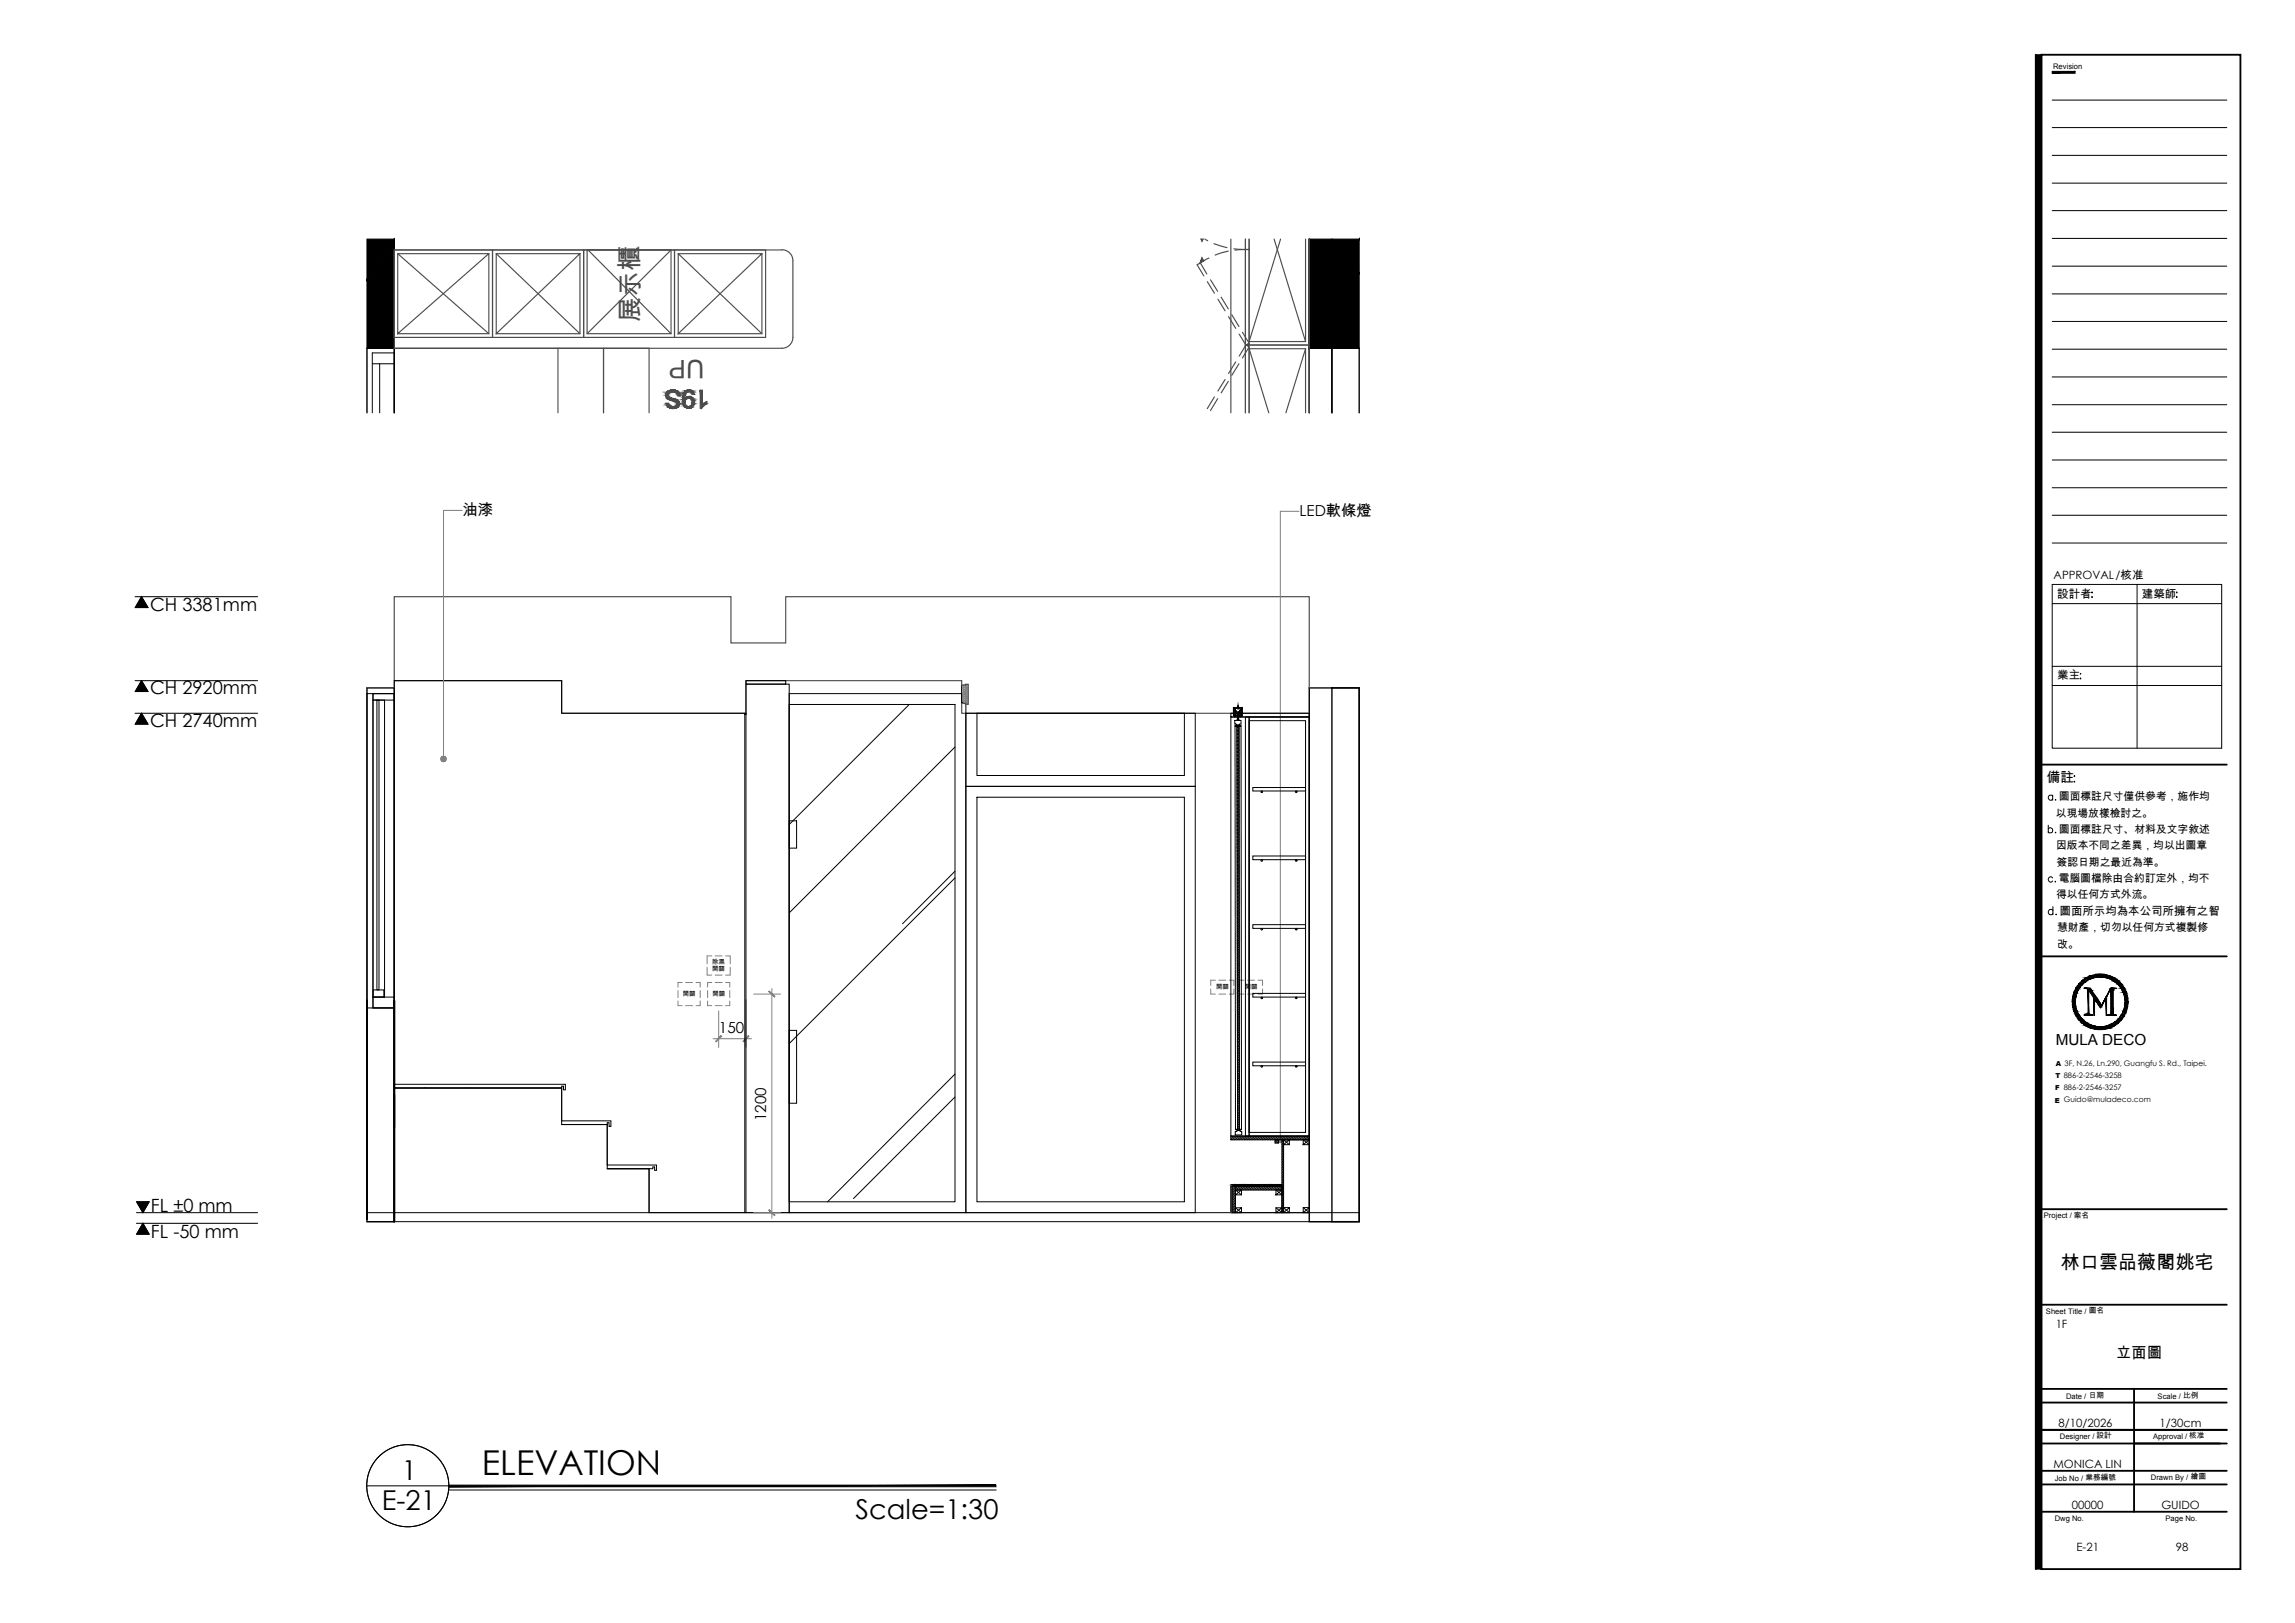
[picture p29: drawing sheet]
<svg xmlns="http://www.w3.org/2000/svg" width="420mm" height="297mm" viewBox="0 0 420 297" stroke-linecap="round" stroke-linejoin="round" font-family="sans-serif">
<defs><g id="words">
<text font-size="6.3" x="88.2" y="269.9">ELEVATION</text>
<g font-size="5">
<text x="73.6" y="270.9">1</text>
<text x="69.9" y="276.3">E-21</text>
<text x="156.6" y="278">Scale=1:30</text>
</g>
<g font-size="4.7" fill="#4c4c4c">
<text x="117" y="59" transform="rotate(-90 117 59)">展示櫃</text>
<text x="128.9" y="65.9" transform="rotate(180 128.9 65.9)">UP</text>
</g>
<text font-size="3.5" x="377.3" y="232.3">林口雲品薇閣姚宅</text>
<g font-size="3.3">
<text x="27.5" y="111.7">CH 3381mm</text>
<text x="27.5" y="127.1">CH 2920mm</text>
<text x="27.5" y="133.1">CH 2740mm</text>
<text x="27.6" y="221.7">FL ±0 mm</text>
<text x="27.6" y="226.5">FL -50 mm</text>
</g>
<g font-size="2.8">
<text x="84.7" y="94.2">油漆</text>
<text x="237.9" y="94.3">LED軟條燈</text>
<text x="131.6" y="189">150</text>
<text x="376.3" y="191.3">MULA DECO</text>
<text x="140.3" y="205.2" transform="rotate(-90 140.3 205.2)">1200</text>
<text x="387.4" y="248.5">立面圖</text>
</g>
<text font-size="2.5" x="374.7" y="143.2">備註</text>
<g font-size="2.1">
<text x="376" y="106">APPROVAL/核准</text>
<text x="376.6" y="109.4">設計者</text>
<text x="392.1" y="109.4">建築師</text>
<text x="376.6" y="124.3">業主</text>
<text x="377.1" y="167.4">圖面所示均為本公司所擁有之智</text>
<text x="376.3" y="243.1">1F</text>
<text x="376.9" y="261.2">8/10/2026</text>
<text x="395.4" y="261.2">1/30cm</text>
<text x="375.9" y="268.7">MONICA LIN</text>
<text x="379.3" y="276.2">00000</text>
<text x="395.7" y="276.2">GUIDO</text>
<text x="380.2" y="283.8">E-21</text>
<text x="398.3" y="283.8">98</text>
</g>
<g font-size="2">
<text x="376.4" y="149.5">以現場放樣檢討之。</text>
<text x="376.9" y="146.5">圖面標註尺寸僅供參考，施作均</text>
<text x="376.4" y="155.4">因版本不同之差異，均以出圖章</text>
<text x="376.9" y="152.4">圖面標註尺寸、材料及文字敘述</text>
<text x="376.5" y="158.4">簽認日期之最近為準。</text>
<text x="376.9" y="161.4">電腦圖檔除由合約訂定外，均不</text>
<text x="376.4" y="164.4">得以任何方式外流。</text>
<text x="376.6" y="170.4">慧財產，切勿以任何方式複製修</text>
<text x="376.6" y="173.4">改。</text>
</g>
<g font-size="1.4">
<text x="375.9" y="12.6">Revision</text>
<text x="374.2" y="222.9">Project / 案名</text>
<text x="374.6" y="240.4">Sheet Title / 圖名</text>
<text x="378.2" y="256.1">Date / 日期</text>
<text x="395" y="256.1">Scale / 比例</text>
<text x="377.1" y="263.4">Designer / 設計</text>
<text x="394.2" y="263.4">Approval / 核准</text>
<text x="376.2" y="271">Job No / 業務編號</text>
<text x="393.8" y="270.8">Drawn By / 繪圖</text>
<text x="376.2" y="278.3">Dwg No.</text>
<text x="396.5" y="278.3">Page No.</text>
</g>
<g font-size="1.3">
<text x="376.3" y="197.3">T 886-2-2546-3258</text>
<text x="376.3" y="195.1">A 3F, N.26, Ln.290, Guangfu S. Rd., Taipei.</text>
<text x="376.2" y="201.8">E Guido@muladeco.com</text>
<text x="376.3" y="199.5">F 886-2-2546-3257</text>
</g>
<g font-size="1.2">
<text x="130.4" y="177.7">開關</text>
<text x="130.4" y="176.4">除濕</text>
<text x="125" y="182.3">開關</text>
<text x="130.4" y="182.3">開關</text>
<text x="222.6" y="181">開關</text>
<text x="227.9" y="181">開關</text>
</g>
</g></defs>
<!-- layer: I-ELEV-TEXT -->
<path d="M24.7 109.2h22.5M25.9 109.2l1.2 2h-2.3zM24.7 130.5h22.5M24.7 124.6h22.5M25.9 130.5l1.2 2h-2.3zM25.9 124.6l1.2 2h-2.3zM25 219.9h2.3l-1.1 2zM25 221.9h22.2M25 223.9h22.2M26.2 223.9l1.1 2h-2.3z" fill="none" stroke="#000" stroke-width=".18"/>
<path d="M25.9 109.2l1.2 2h-2.3zM25.9 130.5l1.2 2h-2.3zM25.9 124.6l1.2 2h-2.3zM25 219.9h2.3l-1.1 2zM26.2 223.9l1.1 2h-2.3z" fill="#000" stroke="#000" stroke-width=".18"/>
<!-- layer: I-DWGTITLE -->
<g fill="none" stroke="#000" stroke-width=".18">
<path d="M67.2 271.9h15M82.1 272.7h100.3"/>
<circle cx="74.7" cy="271.9" r="7.5"/>
</g>
<path d="M82.2 271.8v.3l100.1-.3zM82.2 272.1l100.1-.3v.3z" fill="#000" stroke="#000" stroke-width=".18"/>
<path d="M67.2 183.1v40zM72.2 206.3v-23.2v40.5" fill="none" stroke="#000" stroke-width=".34"/>
<!-- layer: I-ELEV252 -->
<g fill="none" stroke="#000" stroke-width=".18">
<path d="M67.2 126.9h5v57.6h-5zM68.3 128.1h2.1v54.4h-2.1zM68.3 126.9h3.9v57.6h-3.9zM68.3 126.9h3.9v1.2h-3.9zM69 128.1h.4v53.1h-.4zM144.5 126.9h31.6v1.7h.7v93.3h-32.3zM144.5 128.9h30.3v91h-30.3zM176.8 130.5h42v13.4h-42zM178.9 130.5h37.9v11.4h-37.9zM144.5 150.2h1.3v5h-1.3zM176.8 143.9h42v78h-42zM178.9 145.9h37.9v74h-37.9z"/>
<path d="M68.3 182.5h3.9v2h-3.9zM68.3 181.2h2v1.3h-2zM72.2 198.4h31.3v1.1h-.3v-.7h-.4v.3h-30.6zM72.2 199.1h30.6M77.9 199.1h24.9v6v-6M144.5 188.6h1.3v13.3h-1.3zM102.8 205.8h8.4v7.4v-7.4zM102.8 205.1h9v1h-.3v-.6h-.3v.3h-8.4zM111.2 213.9h7.6v8v-8zM111.2 213.2h9v1h-.4v-.6h-.3v.3h-8.3zM225.3 217.2h.1M225.3 217.3h.1"/>
<path d="M225.3 217.5h.1M225.3 217.6h.1M225.3 217.7h.1M225.3 217.9h.1M225.3 218.3h.1M225.3 218.6h.1M225.3 219h.1M225.3 219.7h.1M225.3 217.1h.1M225.3 218h.1M225.3 218.5h.1M225.3 218.8h.1"/>
<path d="M225.3 219.2h.1M225.3 219.5h.1M225.3 219.8h.1M225.3 208.5l.1 .1M225.3 208.2l.4 .4M225.4 217.8h.1M225.4 218h.1M225.4 218.1h.1M225.4 218.3h.1M225.4 218.4h.1M225.4 218.6h.1M225.4 218.8h.1"/>
<path d="M225.4 218.9h.1M225.4 217.5h.1M225.4 219.2h.1M225.4 219.4h.1M225.4 219.9h.1M225.4 217h.1M225.4 217.3h.1M225.4 219h.1M225.4 219.3h.1M225.4 219.7h.1M225.4 217.1h.1M225.4 217.4h.1"/>
<path d="M225.4 217.7h.1M225.4 207.9l.6 .7M225.4 219.1h.1M225.4 219.6h.1M225.4 217.2h.1M225.4 217.9h.1M225.4 218.2h.1M225.4 218.7h.1M225.4 219.5h.1M225.4 219.8h.1M225.5 217.2h.1M225.5 217.4h.1"/>
<path d="M225.5 217.5h.1M225.5 217.7h.1M225.5 217.9h.1M225.5 218h.1M225.5 218.2h.1M225.5 218.4h.1M225.5 217h.1M225.5 219h.1M225.5 219.7h.1M225.5 219.2h.1M225.5 219.9h.1M225.5 218.5h.1"/>
<path d="M225.5 218.7h.1M225.5 218.8h.1M225.5 219.4h.1M225.5 219.5h.1M225.5 218.1h.1M225.5 218.3h.1M225.5 219.6h.1M225.5 218.6h.1M225.5 218.9h.1M225.5 217.8h.1M225.5 219.3h.1M225.6 217h.1"/>
<path d="M225.6 219.8h.1M225.6 217.9h.1M225.6 217.1h.1M225.6 219.4h.1M225.6 219.7h.1M225.6 217.1v.1M225.7 217h.1M225.7 216.9h.1M225.7 207.9l.6 .7M225.7 217.1h.1M225.8 217h.1M225.8 217.1h.1"/>
<path d="M225.8 216.9h.1M225.8 217.1l-.2 .4M225.9 217h.1M225.9 216.9h.1M225.9 217.1h.1M226 217h.1M226 207.9l.7 .7M226 216.9h.1M226 217.1h.1M226.1 217.1h.1M226.1 217h.1M226.1 217.1l-.5 .6"/>
<path d="M226.2 216.9h.1M226.2 217.4l-.6 .6M226.2 217.7l-.6 .6M226.2 218l-.6 .6M226.2 218.3l-.6 .6M226.2 218.6l-.6 .6M226.2 218.9l-.6 .6M226.2 219.2l-.6 .6M226.2 219.5l-.6 .6M226.2 219.8l-.6 .7M226.2 217.7v.1M226.2 217.5l.4 .3"/>
<path d="M226.2 217.2l.7 .6M226.2 217.1h.1M226.3 217.1h.1M226.3 216.9h.1M226.3 207.9l.6 .7M226.3 217h.1M226.4 217h.1M226.4 217.1h.1M226.4 216.9h.1M226.5 217.1h.1M226.5 217.1l.7 .7M226.6 217h.1"/>
<path d="M226.6 217.1h.1M226.6 207.9l.6 .7M226.7 216.9h.1M226.7 217.1h.1M226.7 217h.1M226.8 217h.1M226.8 217.1h.1M226.8 217.1l.7 .7M226.9 207.9l.6 .7M226.9 216.9h.1M226.9 217.1h.1M226.9 217h.1"/>
<path d="M227 217h.1M227 216.9h.1M227.1 217.1h.1M227.1 217.1l.7 .7M227.1 216.9h.1M227.1 217h.1M227.2 217h.1M227.2 217.1h.1M227.2 207.9l.6 .7M227.2 216.9h.1M227.3 216.9h.1M227.3 217.1h.1"/>
<path d="M227.3 217h.1M227.4 217h.1M227.4 217.1l.6 .7M227.4 217.1h.1M227.5 217h.1M227.5 216.9h.1M227.5 217.1h.1M227.5 207.9l.6 .7M227.6 217.1h.1M227.6 216.9h.1M227.7 217h.1M227.7 217.1h.1"/>
<path d="M227.7 217.1l.6 .7M227.7 216.9h.1M227.8 207.9l.6 .7M227.8 216.9h.1M227.8 217.1h.1M227.9 217h.1M227.9 217.1h.1M228 217.1h.1M228 216.9h.1M228 217.1l.6 .7M228 217h.1M228 207.9l.7 .7"/>
<path d="M228.1 217h.1M228.1 217.1h.1M228.2 217.1h.1M228.2 216.9h.1M228.3 217.1h.1M228.3 217.1l.6 .7M228.3 216.9h.1M228.3 217h.1M228.3 207.9l.7 .7M228.4 217.1h.1M228.4 217h.1M228.4 216.9h.1"/>
<path d="M228.5 217.1h.1M228.6 217h.1M228.6 216.9h.1M228.6 217.1l.6 .7M228.6 207.9l.7 .7M228.7 217.1h.1M228.7 217h.1M228.8 217h.1M228.8 217.1h.1M228.8 216.9h.1M228.9 217h.1M228.9 217.1h.1"/>
<path d="M228.9 217.1l.6 .7M229 217.1h.1M229 216.9h.1M229 217h.1M229 207.9l.6 .7M229.1 217h.1M229.1 217.1h.1M229.1 216.9h.1M229.2 216.9h.1M229.2 217.1h.1M229.2 217.1l.6 .7M229.2 217h.1"/>
<path d="M229.3 217.1h.1M229.3 207.9l.6 .7M229.3 216.9h.1M229.4 217.1h.1M229.4 216.9h.1M229.4 217h.1M229.5 217.1h.1M229.5 217.1l.6 .7M229.6 217.1h.1M229.6 207.9l.6 .7M229.6 216.9h.1M229.7 217h.1"/>
<path d="M229.7 217.1h.1M229.8 217.1h.1M229.8 217.1l.6 .7M229.9 216.9h.1M229.9 207.9l.6 .7M229.9 217h.1M229.9 217.1h.1M230 217.1h.1M230 217h.1M230.1 217.1h.1M230.1 217.1l.7 .7M230.1 217h.1"/>
<path d="M230.2 216.9h.1M230.2 207.9l.6 .7M230.3 217.1h.1M230.3 217h.1M230.4 217h.1M230.4 217.1l.7 .7M230.4 216.9h.1M230.4 217.1h.1M230.5 217.1h.1M230.5 217h.1M230.5 207.9l.6 .7M230.6 217h.1"/>
<path d="M230.6 217.1h.1M230.7 217.1h.1M230.7 216.9h.1M230.7 217h.1M230.7 217.1l.7 .7M230.8 217h.1M230.8 217.1h.1M230.8 207.9l.6 .7M230.8 216.9h.1M230.9 217.1h.1M230.9 216.9h.1M231 217.1l.6 .7"/>
<path d="M231 217h.1M231.1 216.9h.1M231.1 207.9l.6 .7M231.1 217.1h.1M231.2 217h.1M231.2 217.1h.1M231.2 216.9h.1M231.3 217.1h.1M231.3 217.1l.6 .7M231.4 217h.1M231.4 217.1h.1M231.4 207.9l.6 .7"/>
<path d="M231.5 217.1h.1M231.5 216.9h.1M231.6 217h.1M231.6 217.1h.1M231.6 217.1l.6 .7M231.6 207.9l.7 .7M231.7 216.9h.1M231.7 217.1h.1M231.7 217h.1M231.8 217h.1M231.8 217.1h.1M231.9 217.1l.6 .7"/>
<path d="M231.9 216.9h.1M231.9 217.1h.1M231.9 217h.1M231.9 207.9l.7 .7M232 216.9h.1M232 217h.1M232.1 216.9h.1M232.1 217.1h.1M232.2 217h.1M232.2 217.1h.1M232.2 217.1l.6 .7M232.2 216.9h.1"/>
<path d="M232.2 207.9l.7 .7M232.3 216.9h.1M232.4 217.1h.1M232.4 217h.1M232.5 217h.1M232.5 217.1h.1M232.5 217.1l.6 .7M232.5 216.9h.1M232.5 207.9l.7 .7M232.6 216.9h.1M232.6 217.1h.1M232.7 217h.1"/>
<path d="M232.7 217.1h.1M232.7 217.1l.7 .7M232.8 216.9h.1M232.8 217.1h.1M232.8 207.9l.7 .7M232.9 217h.1M232.9 217.1h.1M233 217.1h.1M233 216.9h.1M233 217h.1M233.1 217h.1M233.1 217.1l.6 .7"/>
<path d="M233.1 217.1h.1M233.2 217.1h.1M233.2 207.9l.6 .7-.4 .3M233.2 216.9h.1M233.3 217.1h.1M233.3 216.9h.1M233.3 217h.1M233.4 217.1h.1M233.4 217.1l.6 .7M233.4 217h.1M233.5 216.9h.1M233.5 217.1h.1"/>
<path d="M233.5 217h.1M233.5 207.9l.6 .7M233.5 208.6h-.1M233.6 217h.1M233.6 216.9h.1M233.7 216.9h.1M233.7 217.1h.1M233.7 217.1l.6 .7M233.7 217h.1M233.8 217h.1M233.8 217.1h.1M233.8 207.9l.6 .7"/>
<path d="M233.8 216.9h.1M233.9 217.1h.1M233.9 217h.1M234 217.1l.6 .7M234 217h.1M234 217.1h.1M234 216.9h.1M234.1 217h.1M234.1 217.1h.1M234.1 209.2h.1M234.1 207.9l.9 1M234.1 208.6l-.6 .6"/>
<path d="M234.1 208.9l-.3 .3M234.1 216.9h.1M234.2 217.1h.1M234.2 217h.1M234.3 216.9h.1M234.3 217.1h.1M234.3 217.1l.7 .7M234.4 217.1h.1M234.4 207.9l.6 .7M234.4 217h.1M234.5 217.1h.1M234.6 217.1h.1"/>
<path d="M234.6 217.1l.4 .4M234.6 216.9h.1M234.7 207.9l.6 .7M234.7 208.9l.3 .3M234.7 216.6l.3 .3M234.7 216.4l.3 .2M234.7 215.8l.3 .3M234.7 215.2l.3 .3M234.7 214.2l.3 .3M234.7 213.9l.3 .3M234.7 212.5l.3 .3M234.7 212.2l.3 .3"/>
<path d="M234.7 211.9l.3 .3M234.7 211.6l.3 .3M234.7 211.3l.3 .3M234.7 211l.3 .3M234.7 210l.3 .3M234.7 219.9l.3 .3M234.7 219.7l.3 .2M234.7 219.4l.3 .3M234.7 219l.3 .4M234.7 218.7l.3 .3M234.7 218.4l.3 .3M234.7 218.1l.3 .3"/>
<path d="M234.7 217.8l.3 .3M234.7 216.9l.3 .3M234.7 216.1l.3 .3M234.7 215.5l.3 .3M234.7 214.8l.3 .4M234.7 214.5l.3 .3M234.7 213.6l.3 .3M234.7 213.3l.3 .3M234.7 213l.3 .3M234.7 212.8l.3 .2M234.7 210.6l.3 .4M234.7 210.3l.3 .3"/>
<path d="M234.7 209.7l.3 .3M234.7 209.5l.3 .2M234.7 209.2l.3 .3M235 207.9l.6 .7M235.2 207.9l.7 .7M235.5 207.9l.7 .7M235.8 207.9l.7 .7M236.1 207.9l.7 .7M236.4 207.9l.7 .7M236.7 207.9l.7 .7M237 207.9l.7 .7M237.4 207.9l.6 .7"/>
<path d="M237.7 207.9l.6 .7M238 207.9l.6 .7M238.3 207.9l.6 .7M238.5 207.9l.7 .7M238.8 207.9l.7 .7M239.1 207.9l.6 .6M239.4 207.9l.3 .3M225.3 220.5h.1M225.3 220.6h.1M225.3 220.8h.1M225.3 221h.1M225.3 221.1h.1"/>
<path d="M225.3 221.9h.1M225.3 221.3h.1M225.3 220.1h.1M225.4 221.3h.1M225.4 221.5h.1M225.4 221.6h.1M225.4 221.8h.1M225.4 220.3h.1M225.4 220.5h.1M225.4 221h.1M225.4 221.2h.1M225.4 221.9h.1"/>
<path d="M225.4 220.2h.1M225.4 220.1h.1M225.4 220.4h.1M225.4 220.7h.1M225.4 220.8h.1M225.4 221.1h.1M225.4 221.4h.1M225.4 221.7h.1M225.5 220.4h.1M225.5 220.5h.1M225.5 220.7h.1M225.5 220.9h.1"/>
<path d="M225.5 221.1h.1M225.5 221.2h.1M225.5 221.4h.1M225.5 221.6h.1M225.5 220.1h.1M225.5 220.3h.1M225.5 220.8h.1M225.5 221.8h.1M225.5 220.2h.1M225.5 221.7h.1M225.5 221.9h.1M225.5 221h.1"/>
<path d="M225.5 220.6h.1M225.6 220.9h.1M225.6 220.2h.1M226.2 220.1l-.6 .7M226.2 220.4l-.6 .7M226.2 220.7l-.6 .6M226.2 221l-.6 .6M226.2 221.3l-.6 .6M226.2 221.6l-.4 .3M226.2 221.9h-.1M234.7 221.4l.3 .3M234.7 221.1l.3 .3"/>
<path d="M234.7 220.8l.3 .3M234.7 220.5l.3 .3M234.7 221.7l.2 .2M234.7 220.2l.3 .3"/>
</g>
<!-- layer: I-ELEV1 -->
<path d="M67.2 125.9h5v97.7h-5zM239.7 125.9h9.1v97.7h-9.1zM243.8 125.9h5v97.7h-5z" fill="none" stroke="#000" stroke-width=".25"/>
<!-- layer: I-ELEV2 -->
<path d="M67.2 125.9h5v-16.7h61.6v8.5h10v-8.5h95.9v16.7h9.1M72.2 124.6h30.6v5.9h33.6v.3h.2v-6.2h39.5v5.9h63.6M176.1 125.4l1.1-.1v3.6h-.5v-.2h-.6M225.3 216.9h9.4v.2h-9.1zM225.3 216.9l.3 .2v4.8h-.3z" fill="none" stroke="#4c4c4c" stroke-width=".21"/>
<!-- layer: I-ELEV-DIM -->
<path d="M130.6 190.1h7M131.6 185v6.7M136.6 183v8.7M138 181.9h4.9M141.3 180.9v42.1M138 221.9h4.9" fill="none" stroke="#808080" stroke-width=".18"/>
<!-- layer: 0 -->
<g fill="#808080" stroke="#808080" stroke-width=".18">
<path d="M132 189.6l-1 1 .1 .1zM132 189.6l.1 .1-1 1z"/>
<path d="M137 189.6l-.9 1.1 1-1zM137 189.6l-.9 1.1-.1-.1z"/>
<path d="M234.2 209l.2-.1v.2zM234.1 208.9l.1 .1 .2-.1zM234.2 208.6l.2 .3h-.3z"/>
<path d="M234.2 208.6h.2v.3zM234.4 208.6v.3l.2-.3zM234.6 208.6l.1 .3h-.3z"/>
<path d="M234.4 208.9h.3l-.1 .1zM234.4 208.9v.2l.2-.1z"/>
<path d="M81.2 138.9v.5l-.3-.1zM80.8 139.1l.1 .2 .3-.4zM80.7 138.9h.5l-.4 .2z"/>
<path d="M80.8 138.7l.4 .2h-.5zM80.9 138.5l-.1 .2 .4 .2zM80.9 138.5l.3-.1v.5z"/>
<path d="M81.2 138.4l.2 .1-.2 .4zM81.4 138.5l-.2 .4 .4-.2zM81.2 138.9l.4-.2 .1 .2z"/>
<path d="M81.2 138.9h.5l-.1 .2zM81.2 138.9l.2 .4 .2-.2zM81.2 138.9l.2 .4-.2 .1z"/>
<path d="M140.8 181.5l1 1 .1-.1zM140.8 181.5v-.1l1.1 1z"/>
<path d="M140.8 221.4v.1l1.1 .9zM140.8 221.5l1.1 .9-.1 .1z"/>
</g>
<!-- layer: I-ELEV4 -->
<path d="M67.2 223.6h181.6M67.2 221.9h181.6" fill="none" stroke="#000" stroke-width=".18"/>
<!-- layer: 0 -->
<g fill="none" stroke="#000" stroke-width=".18">
<path d="M375.7 18.3h32M375.7 23.4h32M375.7 28.4h32M375.7 33.5h32M375.7 38.6h32M375.7 53.8h32M375.7 48.7h32M375.7 43.6h32M375.7 58.8h32M375.7 79.1h32M375.7 74.1h32M375.7 69h32"/>
<path d="M375.7 63.9h32M375.7 84.2h32M375.7 89.3h32M375.7 94.3h32M375.7 99.4h32M375.7 107h31v29.9h-31zM375.7 110.5h31M383 108.4v.1zM383 109.2v.2zM391.2 107v29.9M398.4 108.4h.2zM398.4 109.3h.2z"/>
<path d="M166.5 128.9l-22 22M174.8 136.7l-30.3 30.4M375.7 121.9h31M375.7 125.5h31M380.8 123.3h.2zM380.8 124.2h.2zM174.8 159.5l-9.6 9.6M375 151.7a.45 .45 0 0 1 .7 0 .45 .45 0 0 1 0 .6 .45 .45 0 0 1-.7 0M375 151v1.4M375.8 145.7a.45 .45 0 0 0-.7-.1 .45 .45 0 0 0 0 .7 .45 .45 0 0 0 .7-.1M375.8 145.5v1M376.3 146.3v.2l.1-.1"/>
<path d="M376.3 152.3v.1h.1M379.7 142.1h.2zM379.7 143.1h.2zM174.8 160.7l-30.3 30.3M375.8 160.7a.45 .45 0 0 0-.7-.1 .45 .45 0 0 0 0 .7 .45 .45 0 0 0 .7-.1M375.8 166.7a.47 .47 0 0 0-.7-.1 .47 .47 0 0 0 0 .7 .47 .47 0 0 0 .7-.1M375.8 165.9v1.5M376.3 161.3v.1M376.4 167.3l-.1 .1h.2M174.8 196.6l-23.3 23.3M174.8 200.8l-18.5 18.6"/>
</g>
<!-- layer: I-ELEV5 -->
<g fill="none" stroke="#000" stroke-width=".18">
<path d="M136.4 130.5v91.4M136.6 124.6h7.2v.6h-7.2zM136.6 130.5v91.4M225.3 130.5h14.4v.7h-14.4zM225.3 131.2h14.4v76.7h-14.4zM225.8 129.5h1.7v1.5l-.5 .2-.1-.2v-.1l.1 .1h.3v-1.3h-1.3v1.3l.3-.1 .1 .1-.3 .2-.3-.2v-1.5h1.7M226.1 131.9h1.1v.6h-.3v.3l.3 .1h-.4v-.2l-.7 .2 .3-.1v-.3l-.3-.1zM226.1 130.9v-1.1l.1 1.1M226.1 130.9h.1M226.1 132.9h.3l.2 73.8h-.4zM226.2 130.1h.2v.6h-.2zM226.4 130.2h.1v.4h-.1z"/>
<path d="M226.5 131.6h.3v.3h-.3zM226.5 132.7h.3l.1 74.2h-.3zM226.5 133l.3 .3M226.5 133.6l.3 .3M226.5 134.3l.3 .3M226.5 134.9l.3 .3M226.5 135.5l.3 .4M226.5 136.2l.3 .3M226.5 136.8l.3 .4M226.5 137.5l.3 .3M226.5 138.2l.3 .3M226.5 138.8l.3 .3"/>
<path d="M226.5 139.4l.3 .4M226.5 130.3h.3v.2h-.3M226.6 130.5v1.1M226.7 129.1v.6h-.1zM226.7 130.5v1.1M226.8 130.2h.1v.4h-.1zM226.8 132.9h.4l.1 73.8h-.4zM226.8 140l-.3 .3M226.8 139.3l-.3 .3M226.8 138.7l-.3 .3M226.8 138l-.3 .4M226.8 137.4l-.3 .3"/>
<path d="M226.8 136.7l-.3 .4M226.8 136.1l-.3 .3M226.8 135.5l-.3 .2M226.8 134.8l-.3 .3M226.8 134.1l-.3 .4M226.8 133.5l-.3 .3M226.8 132.8l-.3 .4M226.9 130.1h.1v.6h-.1zM227 130.9h.2M227.2 129.9h-.2v1M227.2 129.9v1M228 131.2h.7v76.7h-.7z"/>
<path d="M228.7 131.2h11v76.7h-11zM228.7 131.9h10.3v75.3h-10.3zM226.5 140.1l.3 .3M226.5 140.7l.3 .4M226.5 141.4l.3 .3M226.5 142.1l.3 .3M226.5 142.7l.3 .3M226.5 143.3l.3 .4M226.5 144l.3 .3M226.5 144.6l.3 .4M226.5 145.3l.3 .3M226.5 146l.3 .2"/>
<path d="M226.5 146.6l.3 .3M226.5 147.2l.3 .4M226.5 147.9l.3 .3M226.5 148.5l.3 .4M226.5 149.2l.3 .3M226.5 149.8l.3 .3M226.5 150.5l.3 .3M226.5 151.1l.3 .4M226.5 151.8l.3 .3M226.5 152.4l.3 .4M226.5 153.1l.3 .3M226.5 153.7l.3 .3"/>
<path d="M226.5 154.4l.3 .3M226.5 155l.3 .3M226.5 155.7l.3 .3M226.5 156.3l.3 .4M226.5 157l.3 .3M226.5 157.6l.3 .3M226.5 158.3l.3 .3M226.5 158.9l.3 .3M226.5 159.6l.4 .3M226.8 159.4l-.3 .3M226.8 158.7l-.3 .4M226.8 158.1l-.3 .3"/>
<path d="M226.8 157.4l-.3 .4M226.8 156.8l-.3 .3M226.8 156.2l-.3 .3M226.8 155.5l-.3 .3M226.8 154.8l-.3 .4M226.8 154.2l-.3 .3M226.8 153.6l-.3 .3M226.8 152.9l-.3 .3M226.8 152.3l-.3 .3M226.8 151.6l-.3 .4M226.8 151l-.3 .3M226.8 150.3l-.3 .4"/>
<path d="M226.8 149.7l-.3 .3M226.8 149l-.3 .4M226.8 148.4l-.3 .3M226.8 147.7l-.3 .4M226.8 147.1l-.3 .3M226.8 146.5l-.3 .3M226.8 145.8l-.3 .3M226.8 145.1l-.3 .4M226.8 144.5l-.3 .4M226.8 143.8l-.3 .4M226.8 143.2l-.3 .3M226.8 142.6l-.3 .3"/>
<path d="M226.8 141.9l-.3 .3M226.8 141.3l-.3 .3M226.8 140.6l-.3 .4M229.4 156.7h9.6v.6h-9.6zM229.4 144.1h9.6v.7h-9.6zM226.5 160.2l.4 .4M226.5 160.9l.4 .3M226.5 161.5l.4 .3M226.5 162.2l.4 .3M226.5 162.8l.4 .3M226.5 163.5l.4 .3M226.5 164.1l.4 .4"/>
<path d="M226.5 164.7l.4 .4M226.5 165.4l.4 .3M226.5 166.1l.4 .3M226.5 166.7l.4 .3M226.5 167.4l.4 .3M226.5 168l.4 .3M226.5 168.6l.4 .4M226.5 169.3l.4 .3M226.5 170l.4 .3M226.5 170.6l.4 .3M226.5 171.3l.4 .3M226.5 171.9l.4 .3"/>
<path d="M226.5 172.5l.4 .4M226.5 173.2l.4 .3M226.5 173.8l.4 .4M226.5 174.5l.4 .3M226.5 175.2l.4 .3M226.5 175.8l.4 .3M226.5 176.4l.4 .4M226.5 177.1l.4 .3M226.5 177.7l.4 .4M226.5 178.4l.4 .3M226.5 179.1l.4 .3-.4 .4M226.5 179.7l.4 .3"/>
<path d="M226.9 178.8l-.4 .3M226.9 178.2l-.4 .3M226.9 177.5l-.4 .3M226.9 176.9l-.4 .3M226.9 176.2l-.4 .4M226.9 175.6l-.4 .3M226.9 174.9l-.4 .3M226.9 174.3l-.4 .3M226.9 173.6l-.4 .4M226.9 173l-.4 .3M226.9 172.3l-.4 .4M226.9 171.7l-.4 .3"/>
<path d="M226.9 171.1l-.4 .3M226.9 170.4l-.4 .3M226.9 169.7l-.4 .4M226.9 169.1l-.4 .3M226.9 168.4l-.4 .4M226.9 167.8l-.4 .3M226.9 167.2l-.4 .3M226.9 166.5l-.4 .3M226.9 165.8l-.4 .4M226.9 165.2l-.4 .4M226.9 164.6l-.4 .3M226.9 163.9l-.4 .3"/>
<path d="M226.9 163.3l-.4 .3M226.9 162.6l-.4 .4M226.9 162l-.4 .3M226.9 161.3l-.4 .4M226.9 160.7l-.4 .3M226.9 160l-.4 .3M229.4 169.2h9.6v.7h-9.6zM226.5 180.3l.4 .4M226.5 181l.4 .3M226.5 181.6l.4 .4M226.5 182.3l.4 .3M226.5 183l.4 .3"/>
<path d="M226.5 183.6l.4 .3-.4 .4M226.5 184.2l.4 .4M226.5 184.9l.4 .3M226.6 185.5l.3 .4M226.6 186.2l.3 .3M226.6 186.8l.3 .4M226.6 187.5l.3 .3M226.6 188.1l.3 .4-.3 .3M226.6 188.8l.3 .3M226.6 189.4l.3 .4M226.6 190.1l.3 .3M226.6 190.7l.3 .4"/>
<path d="M226.6 191.4l.3 .3M226.6 192l.3 .3M226.6 192.7l.3 .3-.3 .4M226.6 193.3l.3 .4M226.6 194l.3 .3M226.6 195.3l.3 .3M226.6 195.9l.3 .3M226.6 196.6l.3 .3-.3 .4M226.6 197.2l.3 .4M226.6 197.9l.3 .3M226.6 198.5l.3 .4-.3 .3 .3 .3-.3 .3M226.6 199.8l.3 .3"/>
<path d="M226.9 187.9l-.3 .3M226.9 187.2l-.3 .4M226.9 186.6l-.3 .3M226.9 185.9l-.3 .4M226.9 185.3l-.3 .3M226.9 184.6l-.4 .4M226.9 183.3l-.4 .4M226.9 182.7l-.4 .3M226.9 182.1l-.4 .3M226.9 181.4l-.4 .3M226.9 180.7l-.4 .4M226.9 180.1l-.4 .4"/>
<path d="M226.9 194.3l-.3 .3 .3 .4-.3 .3M226.9 198.2l-.3 .4M226.9 197.6l-.3 .3M226.9 196.3l-.3 .3M226.9 195.7l-.3 .3M226.9 193.7l-.3 .3M226.9 192.4l-.3 .3M226.9 191.8l-.3 .3M226.9 191.1l-.3 .3M226.9 190.4l-.3 .4M226.9 189.8l-.3 .3M226.9 189.2l-.3 .3"/>
<path d="M229.4 181.8h9.6v.7h-9.6zM229.4 194.4h9.6v.7h-9.6zM225.3 207.9h14.4v.7h-14.4zM225.6 217.1h9.1v4.8h-9.1zM225.6 217.1h.6v4.8h-.6zM226.2 206.7h.4v.2l.7-.2h-.3v.4h.3v.6h-1.2v-.6h.3v-.4zM226.2 217.1h8.5v.7h-8.5zM226.2 217.8l1.1 .9M226.6 205.6l.3 .4-.3 .3 .3 .4-.2 .2M226.6 200.5l.3 .3-.3 .4M226.6 201.1l.3 .4-.3 .3M226.6 201.7l.3 .4"/>
<path d="M226.6 203.1l.3 .3-.3 .3M226.6 203.7l.3 .3-.3 .4 .3 .3-.3 .3M226.6 205l.3 .3-.3 .4M226.9 202.1l-.3 .3 .3 .4-.3 .3M226.9 200.2l-.3 .3M227.3 217.8l-1.1 .9h1.1v-.9h-1.1v.9M233.4 208.6h.7v.6h-.7zM233.6 217.8l1.1 .9M234.7 217.8l-1.1 .9h1.1v-.9h-1.1v.9M234.7 208.6h5v13.3h-5zM236.1 209.5l-1.1-.9v13.3v-.9h1.1v.9h-1.1l1.1-.9M236.1 208.6l-1.1 .9h1.1v-.9h-1.1v.9"/>
<path d="M238.6 208.6l1.1 .9M239.7 208.6l-1.1 .9h1.1v-.9h-1.1v.9M72.2 221.9v-97.3h30.6v5.9h33.6v.3h.2v-5.6h7.9v96.7h-25.7M226.2 221.1l1.1 .8M227.3 221.1l-1.1 .8h1.1v-.8h-1.1v.8M233.6 221.1l1.1 .8M234.7 221.1l-1.1 .8h1.1v-.8h-1.1v.8M235 221l1.1 .9M238.6 221l1.1 .9M239.7 221l-1.1 .9h1.1v-.9h-1.1v.9"/>
</g>
<!-- layer: 0 -->
<path d="M84.6 93.4h-3.4v45.5M237.8 93.6h-3.4v115.3" fill="none" stroke="#808080" stroke-width=".18"/>
<!-- layer: I-ELEV6 -->
<g fill="none" stroke="#808080" stroke-width=".18">
<path d="M176.4 125.4l.6 .1-.6 .1zM176.7 125.3h.5v3.6h-.5zM177 127.5h-.6v.1l.6-.1M177 127.2l-.6-.1v.1h.6M177 126.8h-.6v.1h.6M177 127.8h.1M177 127.8h-.6v.1h.6M177 128.1h-.6v.2l.6-.1M177 128.5l-.6-.1v.2h.6M177 126.5l-.6-.1v.2l.6-.1M177 126.2h.1M177 126.1h-.6v.1h.6"/>
<path d="M177 125.8h-.6v.1h.6M177 125.3v3.6M177 125.8v.1M177 126.1v.1M177 126.5h.1M177 126.8v.1M177 127.2h.1M177 127.5h.1M177 127.8v.1M177 128.1v.1M177 128.5v.1M124.9 179.8h-.8v.9"/>
<path d="M125.5 179.8h1.3M127.4 179.8h.8v.9M129.5 177v1.5h.8M130.3 174.9h-.8v1.5M130.3 179.8h-.8v.9M130.9 178.5h1.3M130.9 174.9h1.3M130.9 179.8h1.3M132.8 174.9h.9v1.5M132.8 179.8h.8v.9M133.7 177v1.5h-.9M222.5 179.4h-.8v1"/>
<path d="M223.1 179.4h1.3M225 179.4h.9v1M227.8 179.4h-.9v1M228.4 179.4h1.3M230.3 179.4h.8v1M124.1 183.2v.9h.8M124.1 181.3v1.3M125.5 184.1h1.3M128.2 183.2v.9h-.8M128.2 181.3v1.3M129.5 183.2v.9h.8M129.5 181.3v1.3"/>
<path d="M130.9 184.1h1.3M133.6 183.2v.9h-.8M133.6 181.3v1.3M221.7 181v.9h.8M223.1 181.9h1.3M225.9 181v.9h-.9M226.9 181v.9h.9M228.4 181.9h1.3M231.1 181v.9h-.8"/>
</g>
<!-- layer: I-ELEV2 -->
<path d="M176.4 125.4v3.3" fill="none" stroke="#808080" stroke-width=".18"/>
<path d="M176.1 125.4v3.3" fill="none" stroke="#000" stroke-width=".18"/>
<g fill="none" stroke="#000" stroke-width=".18">
<circle cx="231" cy="144.9" r=".15"/>
<circle cx="231" cy="157.5" r=".15"/>
<circle cx="237.3" cy="144.9" r=".15"/>
<circle cx="237.3" cy="157.5" r=".15"/>
<circle cx="231" cy="170.1" r=".15"/>
<circle cx="237.3" cy="170.1" r=".15"/>
<circle cx="231" cy="182.6" r=".15"/>
<circle cx="231" cy="195.2" r=".15"/>
<circle cx="237.3" cy="182.6" r=".15"/>
<circle cx="237.3" cy="195.2" r=".15"/>
</g>
<!-- layer: I-ELEV-DIM -->
<g fill="#000" stroke="#000" stroke-width=".18">
<path d="M67.2 43.8h5l-5 7.5z"/>
<path d="M67.2 51.3l5 12.4h-5zM72.2 43.8l-5 7.5 5 12.4zM72.2 43.8v19.9z"/>
<path d="M248.8 50l-9.1 13.7h9.1zM248.8 43.8v6.2l-9.1 13.7zM239.7 43.8v19.9l9.1-19.9z"/>
</g>
<!-- layer: I-WALL -->
<path d="M72.2 43.8v19.9h-5M243.8 43.8v31.8v-11.9h5v11.9M67.2 75.6v-11.9h5v11.9M248.8 63.7h-9.1v-19.9v31.8" fill="none" stroke="#000" stroke-width=".25"/>
<!-- layer: I-FL-STAIR -->
<path d="M72.2 63.7h38.3v11.9v-11.9h8.3v11.9M102.2 63.7v11.9" fill="none" stroke="#4c4c4c" stroke-width=".21"/>
<path d="M72.2 63.7v11.9" fill="none" stroke="#000" stroke-width=".18"/>
<!-- layer: I-FL-STAIR -->
<g fill="none" stroke="#4c4c4c" stroke-width=".18">
<path d="M122 72.7l.7 .1M122.1 71.7h2.1zM122.1 71.7h.9M122.1 74.3l.9 .1M122.8 74.7h.9l-.7 .1h.4M122.8 72.8h-.8l1.3 .1M122.9 71.4h.5h-.7M123.4 74.4h.8l-1.9 .1M124.2 71.7h-.9M125 72.8l.3 .1M125 72.8l.3 .2M125.3 74.5h1.5z"/>
<path d="M125.3 71.7h.7M125.4 72.8h1.5M125.5 71.5l.7 .2 .6-.1M125.9 71.4h.5M126 72.5h.4l-.5 .1M126.3 71.7h.6M126.4 74.7h-.5M127 74.2l-.8 .2M128.2 71.4l.5 3.1M129.2 73.6l.2-.1-.4 .2M129.4 73.5l-.6 .3"/>
</g>
<g fill="#4c4c4c" stroke="#4c4c4c" stroke-width=".18">
<path d="M128.2 71.4h.4v2.6z"/>
<path d="M128.2 71.4l.2 3.3h-.2z"/>
<path d="M125.5 71.5l.5 .2h-.7z"/>
<path d="M126.3 71.7l.5-.1 .1 .1z"/>
<path d="M125.3 71.7h.6z"/>
<path d="M126.4 71.7h.5z"/>
<path d="M126.5 71.8l.4-.1-.3 .2z"/>
<path d="M125.2 71.9l.5-.1z"/>
<path d="M126.6 71.9l.3-.2 .1 .2z"/>
<path d="M125.2 71.9h.4v.1z"/>
<path d="M126.6 71.9h.4l-.3 .1z"/>
<path d="M125 72.8l.3-.1v.2z"/>
<path d="M125.4 72.8h1.5z"/>
<path d="M125.4 72.8l.5 .1-.6 .1z"/>
<path d="M125.3 73l.6-.1z"/>
<path d="M125.3 73h.4l-.1 .1z"/>
<path d="M126.4 73l.6 .1h-.5z"/>
<path d="M126.5 73.1h.5l-.4 .1z"/>
<path d="M125 73.1h.6l-.1 .1z"/>
<path d="M126.7 73.6h.4l-.4 .2z"/>
<path d="M125 73.8l.4-.2v.3z"/>
<path d="M126.6 74l.5-.1-.6 .3z"/>
<path d="M125.1 74.1h.4l.1 .1z"/>
<path d="M126.5 74.2l.6-.3-.1 .3z"/>
<path d="M125.1 74.1l.5 .1-.4 .1z"/>
<path d="M126.4 74.3l.6-.1z"/>
<path d="M125.2 74.3l.4-.1 .1 .1z"/>
<path d="M125.2 74.3l.7 .1z"/>
<path d="M126.2 74.4l.8-.2-.2 .3z"/>
<path d="M125.2 74.3l.7 .1-.6 .1z"/>
<path d="M122.1 71.7l.7 .1z"/>
<path d="M123.5 71.8l.7-.1z"/>
<path d="M122 71.8l.6 .1z"/>
<path d="M123.8 71.9h.5l-.4 .1z"/>
<path d="M124 72.2h.5l-.4 .1z"/>
<path d="M121.9 72.3h.4v.1z"/>
<path d="M124.1 72.3l.4-.1v.3z"/>
<path d="M121.9 72.3l.4 .2z"/>
<path d="M124.1 72.3l.4 .2h-.4z"/>
<path d="M122 72.7l.7 .1h-.7z"/>
<path d="M122 72.8l1 .1z"/>
<path d="M122 74l.4-.1 .1 .2z"/>
<path d="M124 74h.4l-.5 .2z"/>
<path d="M122 74l.5 .1-.5 .1z"/>
<path d="M123.9 74.2l.5-.2-.1 .2z"/>
<path d="M122 74.2l.5-.1 .1 .1z"/>
<path d="M123.8 74.2h.5z"/>
<path d="M122.1 74.3l.9 .1-.7 .1z"/>
<path d="M128.7 73.9h.7l-.8 .1zM128.7 73.9h.7zM128.8 73.8l.6-.3v.4z"/>
<path d="M128.6 74l.4 .2 .2-.2zM128.6 74l.8-.1-.2 .1z"/>
<path d="M128.6 74l.2 .3 .2-.1zM128.6 74l.2 .3-.1 .2z"/>
<path d="M128.2 71.4l.3 3.2 .2-.1zM128.2 71.4l.3 3.2-.1 .1z"/>
<path d="M125.5 71.5l.7 .2 .6-.1zM125.5 71.5l1.1-.1 .2 .2zM125.5 71.5l1.1-.1zM125.7 71.4h.9zM125.7 71.4h.7z"/>
<path d="M125.3 71.7l.5 .1zM125.2 71.9l.1-.2 .4 .1z"/>
<path d="M125.2 71.9l.3 .2 .1-.1zM125.2 71.9l.3 .2h-.4z"/>
<path d="M126.7 72v.2h.4zM126.7 72l.3-.1 .1 .3z"/>
<path d="M125.1 72.1l.3 .3 .1-.2zM125.1 72.1h.4v.1z"/>
<path d="M125 72.4h.4v.1zM125.1 72.1l-.1 .3h.4z"/>
<path d="M125.7 72.7l.7-.2zM125.7 72.7h1l-.3-.2z"/>
<path d="M125 72.4l.3 .3 .1-.2zM125 72.4l.3 .3-.3 .1z"/>
<path d="M125.4 72.8h1.5zM125.6 72.8l1.1-.1 .2 .1zM125.6 72.8l1.1-.1z"/>
<path d="M126.2 72.9l.7-.1zM126.4 73l.6 .1-.1-.3z"/>
<path d="M125 73.1h.6l-.3-.1zM125 72.8l.3 .2-.3 .1z"/>
<path d="M126.6 73.2l.1 .2 .4-.1zM126.6 73.2l.4-.1 .1 .2z"/>
<path d="M125 73.1l.4 .3 .1-.2zM125 73.1l.4 .3-.4 .1z"/>
<path d="M126.7 73.4l.4-.1-.4 .3zM126.7 73.6h.4v-.3z"/>
<path d="M125 73.5v.3l.4-.2zM125 73.5l.4-.1v.2z"/>
<path d="M126.7 73.8l-.1 .2 .5-.1zM126.7 73.8l.4-.2v.3z"/>
<path d="M125 73.8l.5 .3-.1-.2zM125 73.8l.5 .3h-.4z"/>
<path d="M125.3 74.5h1.5l-1.3 .1zM125.5 74.6h1.1l.2-.1zM125.5 74.6h1.1zM125.7 74.7l.9-.1zM125.7 74.7h.7z"/>
<path d="M122.1 71.7l2-.1 .1 .1zM122.1 71.7l2-.1h-1.8zM122.3 71.6h1.8zM122.3 71.6l1.6-.1zM122.5 71.5h1.4zM122.5 71.5l1.2-.1zM122.7 71.4h1z"/>
<path d="M122 71.8h.7zM122.1 71.7l-.1 .1h.7z"/>
<path d="M123.7 71.8l.6 .1zM123.7 71.8l.5-.1 .1 .2z"/>
<path d="M122 72h.5zM122 71.8v.2h.5z"/>
<path d="M123.9 72l.6 .1zM123.9 72l.4-.1 .2 .2z"/>
<path d="M122 72h.4zM122 72l.3 .1-.4 .1zM121.9 72.2l.4-.1z"/>
<path d="M124 72.1h.5l-.5 .1zM124 72.2h.5v-.1z"/>
<path d="M121.9 72.2l.4 .1zM121.9 72.2l.4 .1h-.4z"/>
<path d="M121.9 72.5l.6 .2zM121.9 72.5l.5 .1zM121.9 72.3v.2h.4z"/>
<path d="M122 72.7h.6zM121.9 72.5l.1 .2h.5z"/>
<path d="M122.3 73.1h1.7zM122.3 73.1h1.5zM122.1 72.9l.2 .2 1.3-.1zM122.1 72.9l1.5 .1zM122 72.8l.1 .1h1.2z"/>
<path d="M122.5 73.1h1.5zM122.3 73.1h1.7z"/>
<path d="M123.2 73.3h1zM122.9 73.3h1.3zM122.9 73.3l1.2-.1 .1 .1zM122.6 73.2h1.5zM122.6 73.2h1.5z"/>
<path d="M123.9 73.6h.5zM123.7 73.5l.7 .1zM123.7 73.5h.6l.1 .1zM123.5 73.4l.8 .1zM123.5 73.4l.7-.1 .1 .2z"/>
<path d="M124 73.8v.1h.4zM124 73.8l.4-.1v.2zM123.9 73.7h.5zM123.9 73.7l.5-.1v.1z"/>
<path d="M122 73.8v.2l.4-.1zM122 73.8h.4v.1z"/>
<path d="M124 73.9h.4l-.4 .1zM124 74h.4v-.1z"/>
<path d="M122.1 74.3h.7zM122 74.2l.1 .1 .5-.1z"/>
<path d="M123.7 74.3l.6-.1zM123.7 74.3l.5 .1 .1-.2z"/>
<path d="M122.3 74.5h1.9zM123.2 74.4l1 .1v-.1z"/>
<path d="M122.8 74.7h1.1zM122.6 74.7h1.3zM122.6 74.7l1.4-.1zM122.4 74.6h1.6zM122.4 74.6l1.8-.1zM122.3 74.5l.1 .1 1.8-.1z"/>
</g>
<path d="M239.7 63.7v11.9" fill="none" stroke="#000" stroke-width=".18"/>
<path d="M72.2 64.6v11" fill="none" stroke="#000" stroke-width=".18"/>
<path d="M68.2 66.6h4M69.5 66.6v9M72.2 64.6h-4v11" fill="none" stroke="#000" stroke-width=".18"/>
<!-- layer: I-FURN-MLWK-H -->
<g fill="none" stroke="#4c4c4c" stroke-width=".21">
<path d="M72.2 45.7h18v16.1h-18zM72.8 46.4l16.7 14.7M89.5 46.4l-16.7 14.7v-14.7h16.7v14.7h-16.7M90.2 45.7h16.6v16.1h-16.6zM90.8 46.4l15.4 14.7M106.2 46.4l-15.4 14.7v-14.7h15.4v14.7h-15.4M106.8 45.7h16.7v16.1h-16.7zM107.5 45.7h15.4v15.4h-15.4zM107.7 45.7l15.2 15.4M122.9 45.7l-15.4 15.4M123.5 45.7h16.7v16.1h-16.7zM124.2 46.4l15.3 14.7"/>
<path d="M139.5 46.4l-15.3 14.7v-14.7h15.3v14.7h-15.3M143.2 45.7a2.01 2.01 0 0 1 2 2v14.1a2.01 2.01 0 0 1-2 1.9h-71v-18h71M219.9 43.8l.1 .3 .3-.3M220.3 47.7l-.3-.5-.3 1M220.6 43.8l.5 .3M220.9 50.2l-1.1-2.1-.6 .4 1.2 2M221 51.5l1.3 2.2M221.3 47.2l-1.7 1M221.6 51.2l1.3 2.1M222.3 44.6l2.3 .7M223 54.8l1.3 2.1M223.6 54.4l1.3 2.1"/>
<path d="M224.9 46l-2.4 .7M224.9 57.9l1.3 2.2M225.3 43.8v31.8M225.5 57.6l1.3 2.2M225.9 45.5l2.2 .2-2 .1M228 45.7h.7v17.4h-.7zM233.3 43.8l5.7 18.7M234.4 43.8l-5.7 18.7M239 43.8v18.7h-10.3v-18.7v1.9h-.7v-1.9v19.3h11.7v-19.3M222.3 72.6l-1.3 2.2M222.9 73l-1.3 2.1M224.3 69.5l-1.3 2.1"/>
<path d="M224.9 69.8l-1.3 2.1M226.2 66.2l-1.3 2.2M226.8 66.6l-1.3 2.1M226.9 61.2l1.2 1.9M227.5 60.8l1.2 2-.6 .3M228.1 63.1l.6 .4-1.2 2M228.1 63.1l-1.2 2.1M228.7 63.8l3.6 11.8M239 75.6v-11.8h-10.3v11.8v-12.5h-.7v12.5v-12.5h11.7v12.5M239 63.8l-3.6 11.8"/>
</g>
<g fill="#4c4c4c" stroke="#4c4c4c" stroke-width=".18">
<path d="M219.9 43.8h.4l-.3 .3z"/>
<path d="M219.8 47.7h.5l-.6 .5zM220 47.2l-.2 .5h.5z"/>
</g>
<!-- layer: 0 -->
<g fill="#000" stroke="#000" stroke-width=".18">
<path d="M383.6 178.3h1.8zM382.9 188.2h3.2l-.7 .2zM384.4 184.3h.3l-.1 .2z"/>
<path d="M372.7 10v277.2l1-277.2zM373.7 10v277.2h-1z"/>
<path d="M375.7 13.4h4.2v-.3zM375.7 13.1h4.2l-4.2 .3z"/>
<path d="M381.2 179.5l-.3 .6 .7-.6zM381.2 179.5l-.3 .6h-.3z"/>
<path d="M381.2 179.4h.4zM381.2 179.4l.4 .1z"/>
<path d="M381.6 179.7l-.4 .5 .6-.5zM381 180.2l.6-.5-.4 .5z"/>
<path d="M381.7 179.6h.2zM381.7 179.6l.1 .1h-.2z"/>
<path d="M381.8 179l-.2 .4 .7-.4zM381.2 179.4l.6-.4-.2 .4z"/>
<path d="M382.3 179.3l-.4 .3 .5-.3zM381.7 179.6l.6-.3-.4 .3z"/>
<path d="M381.9 178.9h.6zM381.8 179h.5z"/>
<path d="M382.4 179.2h.3zM382.3 179.3h.1z"/>
<path d="M382.4 178.7l.1 .2 .7-.2zM381.9 178.9l.5-.2 .1 .2z"/>
<path d="M382.7 179.2l.5-.2h-.3zM382.4 179.2l.5-.2-.2 .2z"/>
<path d="M383.2 178.9h.6zM382.9 179h.3z"/>
<path d="M382.7 178.5l.5 .2 .7-.2zM382.4 178.7l.3-.2 .5 .2z"/>
<path d="M382.9 178.5h1.1zM382.7 178.5h1.2z"/>
<path d="M383.5 178.8h.5zM383.2 178.9h.6z"/>
<path d="M384 178.7l1.5 .1zM383.5 178.8l.5-.1 1.5 .1z"/>
<path d="M383.6 178.3l2.5 .2-.7-.2zM382.9 178.5l.7-.2 2.5 .2z"/>
<path d="M384.9 178.8l.9 .1zM384.9 178.8l.9 .1z"/>
<path d="M385.2 178.9l.8 .1zM385.2 178.9l.8 .1z"/>
<path d="M385.7 179l.9 .2zM385.7 179l.9 .2z"/>
<path d="M384.9 178.5h1.3zM384.9 178.5h1.3z"/>
<path d="M385.1 178.5l1.4 .2-.3-.2zM385.1 178.5l1.4 .2z"/>
<path d="M385.8 178.7l1.3 .2-.6-.2zM385.8 178.7l1.3 .2h-.7z"/>
<path d="M386.3 179.2l.4 .1zM386.3 179.2l.4 .1z"/>
<path d="M386.5 179.3l.8 .3zM386.5 179.3l.8 .3z"/>
<path d="M386.4 178.9l.8 .1zM386.4 178.9l.8 .1z"/>
<path d="M386.6 179l1.2 .4-.6-.4zM386.6 179l1.2 .4h-.4z"/>
<path d="M387.1 179.6l.3 .1zM387.1 179.6l.3 .1z"/>
<path d="M387.2 179.7l.7 .5-.5-.5zM387.2 179.7l.7 .5h-.1z"/>
<path d="M387.4 179.4l.4 .1zM387.4 179.4l.4 .1z"/>
<path d="M387.4 179.5l1 .6-.6-.6zM387.4 179.5l1 .6h-.3z"/>
<path d="M379.5 182.5h.2zM379.5 182.5h.2z"/>
<path d="M379.5 184.3h.2zM379.5 184.3h.2z"/>
<path d="M379.4 183.4l.3 .9-.1-.9zM379.4 183.4l.3 .9h-.2z"/>
<path d="M379.7 185.1h.3zM379.7 185.1h.3z"/>
<path d="M379.5 182.5l.1 .9 .1-.9zM379.5 182.5l.1 .9h-.2z"/>
<path d="M379.5 184.3l.5 .8-.3-.8zM379.5 184.3l.5 .8h-.3z"/>
<path d="M379.9 182.5h.1zM379.9 182.5h.1z"/>
<path d="M379.9 184.2h.1zM379.9 184.2h.1z"/>
<path d="M379.8 183.4l.2 .8-.1-.8zM379.8 183.4l.2 .8h-.1z"/>
<path d="M379.7 181.6h.3zM379.7 181.6h.3z"/>
<path d="M379.7 181.6v.9l.3-.9zM379.7 181.6v.9h-.2z"/>
<path d="M379.7 185.1l.7 .8-.4-.8zM379.7 185.1l.7 .8h-.3z"/>
<path d="M379.9 182.5v.9l.1-.9zM379.9 182.5v.9h-.1z"/>
<path d="M379.9 184.2l.3 .8-.2-.8zM379.9 184.2l.3 .8h-.1z"/>
<path d="M380.1 180.8h.3zM380.1 180.8h.3z"/>
<path d="M380.1 185.9h.3zM380.1 185.9h.3z"/>
<path d="M380.1 181.7l-.1 .8 .2-.8zM380.1 181.7l-.1 .8h-.1z"/>
<path d="M380.1 185l.1 .1zM380.1 185l.1 .1z"/>
<path d="M380.2 185.1l.4 .6zM380.2 185.1l.4 .6h-.1z"/>
<path d="M380.1 180.8l-.1 .8 .4-.8zM380.1 180.8l-.1 .8h-.3z"/>
<path d="M380.1 185.9l.8 .7-.5-.7zM380.1 185.9l.8 .7h-.3z"/>
<path d="M380.6 186.6h.3zM380.6 186.6h.3z"/>
<path d="M380.5 181l-.3 .7 .4-.7zM380.5 181l-.3 .7z"/>
<path d="M380.5 185.7l.2 .1zM380.5 185.7l.2 .1z"/>
<path d="M380.5 180.9h.2zM380.5 180.9l.1 .1z"/>
<path d="M380.5 185.8l.6 .6zM380.5 185.8l.6 .6z"/>
<path d="M380.6 180.1h.3zM380.6 180.1h.3z"/>
<path d="M380.6 180.1l-.2 .7 .5-.7zM380.6 180.1l-.2 .7h-.3z"/>
<path d="M380.6 186.6l1 .6-.7-.6zM380.6 186.6l1 .6h-.4z"/>
<path d="M381 180.3l-.3 .6 .4-.6zM381 180.3l-.3 .6h-.2z"/>
<path d="M381 186.4l.2 .1zM381 186.4l.2 .1z"/>
<path d="M381 180.2h.2zM381 180.2l.1 .1z"/>
<path d="M381 186.5l.8 .5-.6-.5zM381 186.5l.8 .5h-.2z"/>
<path d="M381.2 187.2l.4 .1zM381.2 187.2l.4 .1z"/>
<path d="M381.2 187.3l1.1 .4-.7-.4zM381.2 187.3l1.1 .4h-.5z"/>
<path d="M381.6 187l.3 .1zM381.6 187l.3 .1z"/>
<path d="M381.7 187.1l.7 .3zM381.7 187.1l.7 .3z"/>
<path d="M381.8 187.7l.7 .1zM381.8 187.7l.7 .1z"/>
<path d="M382.3 181.3l.1 4.1v-4.1zM382.3 181.3l.1 4.1h-.1z"/>
<path d="M382.3 185.4l.1 .1zM382.3 185.4l.1 .1z"/>
<path d="M382.3 185.5l.1 .1zM382.3 185.5l.1 .1z"/>
<path d="M382.3 185.6h.1zM382.2 185.6h.2z"/>
<path d="M382.2 185.6l.3 .1zM382.2 185.6l.3 .1z"/>
<path d="M382.3 187.4l.4 .1zM382.3 187.4l.4 .1z"/>
<path d="M382.2 185.7h.3zM382.2 185.7h.3z"/>
<path d="M382.2 185.7h.4zM382.2 185.7h.4z"/>
<path d="M381.9 187.8l1.3 .2-.7-.2zM381.9 187.8l1.3 .2h-.8z"/>
<path d="M382.1 185.7h.5zM382.1 185.7h.5z"/>
<path d="M382.1 185.7h.6zM382.1 185.7h.6z"/>
<path d="M382.1 185.7h.6zM382 185.7h.7z"/>
<path d="M381.6 180.8l1.1 .1zM381.6 180.8l1.1 .1z"/>
<path d="M382.4 187.5l.8 .2zM382.4 187.5l.8 .2z"/>
<path d="M382 180.9l.9 .3-.2-.3zM382 180.9l.9 .3h-.6z"/>
<path d="M382.9 188.2l.7 .2h1.8zM383.6 188.4h1.8z"/>
<path d="M382.3 181.2l.6 .1zM382.3 181.2l.6 .1z"/>
<path d="M382.4 181.3l1.5 1.4-1-1.4zM382.4 181.3l1.5 1.4h-.6z"/>
<path d="M381.6 185.7l1.6 .1zM381.6 185.7l1.6 .1z"/>
<path d="M382.4 188l1.5 .2zM382.4 188l1.5 .2h-1.2z"/>
<path d="M382.9 187.7l.9 .2zM382.9 187.7l.9 .2z"/>
<path d="M383.3 182.8l.2 .6v-.6zM383.3 182.8l.2 .6h-.2z"/>
<path d="M383.3 183.4l.2 2.4v-2.4zM383.3 183.4l.2 2.4h-.2z"/>
<path d="M383.2 187.9h.8zM383.2 187.9h.8z"/>
<path d="M382.7 188.2h1.3zM382.7 188.2h1.3z"/>
<path d="M383.3 182.7l.7 .1-.1-.1zM383.3 182.7l.7 .1h-.7z"/>
<path d="M383.5 182.8l.8 .6-.3-.6zM383.5 182.8l.8 .6h-.5z"/>
<path d="M383.8 183.4l.9 .6-.4-.6zM383.8 183.4l.9 .6h-.5z"/>
<path d="M384.2 184l.5 .3 .2-.3zM384.2 184l.5 .3h-.3z"/>
<path d="M383.5 187.9l1.4 .1 .6-.1zM383.5 187.9l1.4 .1z"/>
<path d="M385.5 182.6l-.6 1.4zM385.5 182.6l-.6 1.4h-.2z"/>
<path d="M385.6 182.4l.1 .2zM385.6 182.4l.1 .2h-.2z"/>
<path d="M385.6 182.6l.1 3.2zM385.6 182.6l.1 3.2z"/>
<path d="M385.2 187.9h.6zM384.9 187.9h.6z"/>
<path d="M385.7 187.7l.1 .2 .2-.2zM385.2 187.9l.5-.2 .1 .2z"/>
<path d="M385.1 188.2h1.1zM384.9 188.2h1.2z"/>
<path d="M386.3 181l-.6 1.4zM386.3 181l-.7 1.4z"/>
<path d="M385.8 188l.4 .2 .3-.2zM385.1 188.2l.7-.2 .4 .2z"/>
<path d="M386 187.7l.6-.2h-.3zM385.7 187.7l.6-.2-.3 .2z"/>
<path d="M386.5 187.4h.2zM386.3 187.5h.3z"/>
<path d="M386.4 181.2l.5 4.2v-4.2zM386.4 181.2l.5 4.2h-.5z"/>
<path d="M386.4 185.4l.5 .1zM386.4 185.4l.5 .1z"/>
<path d="M386.4 185.5l.5 .1zM386.4 185.5l.5 .1z"/>
<path d="M386.4 185.6h.5zM386.4 185.6h.5z"/>
<path d="M386.4 185.6l.6 .1zM386.4 185.6l.6 .1z"/>
<path d="M386.4 185.7h.6zM386.4 185.7h.6z"/>
<path d="M386.3 185.7h.7zM386.3 185.7h.7z"/>
<path d="M386.3 185.7h.8zM386.3 185.7h.8z"/>
<path d="M386.4 181l.5 .2 .2-.2zM386.4 181l.5 .2h-.5z"/>
<path d="M386.4 187.8l.1 .2 .6-.2zM385.8 188l.6-.2 .1 .2z"/>
<path d="M386.4 180.9h.7zM386.4 180.9l.7 .1h-.8z"/>
<path d="M386.2 185.7h.9zM386.2 185.7h.9z"/>
<path d="M386.2 185.7h1zM386.1 185.7h1.1z"/>
<path d="M386.6 187.7h.6zM386.4 187.8h.7z"/>
<path d="M386.7 187.4l.6-.3h-.2zM386.5 187.4l.6-.3-.4 .3z"/>
<path d="M387.2 187h.2zM387.1 187.1h.2z"/>
<path d="M386.4 180.8l1 .1zM386.4 180.8l1 .1h-1z"/>
<path d="M385.9 185.7l1.5 .1zM385.9 185.7l1.5 .1z"/>
<path d="M387.4 187.3l-.2 .4 .6-.4zM386.6 187.7l.8-.4-.2 .4z"/>
<path d="M387.4 187.2h.4zM387.4 187.2l.4 .1z"/>
<path d="M387.8 180.2l.2 .1zM387.8 180.2l.2 .1z"/>
<path d="M387.8 186.5l-.4 .5 .5-.5zM387.2 187l.6-.5-.4 .5z"/>
<path d="M387.9 180.3l.6 .6-.5-.6zM387.9 180.3l.6 .6h-.2z"/>
<path d="M387.9 186.4h.1zM387.9 186.4v.1h-.1z"/>
<path d="M388.1 186.6h.3zM388.1 186.6h.3z"/>
<path d="M388.1 180.1h.3zM388.1 180.1h.3z"/>
<path d="M388.1 180.1l.8 .7-.5-.7zM388.1 180.1l.8 .7h-.3z"/>
<path d="M388.1 186.6l-.3 .6 .6-.6zM387.4 187.2l.7-.6-.3 .6z"/>
<path d="M388.3 180.9l.2 .1zM388.3 180.9l.2 .1z"/>
<path d="M388.3 185.8l-.3 .6 .5-.6zM388.3 185.8l-.3 .6h-.1z"/>
<path d="M388.4 181l.4 .7-.3-.7zM388.4 181l.4 .7h-.1z"/>
<path d="M388.4 185.7h.1zM388.4 185.7l.1 .1z"/>
<path d="M388.6 180.8h.3zM388.6 180.8h.3z"/>
<path d="M388.6 185.9h.3zM388.6 185.9h.3z"/>
<path d="M388.7 181.7h.2zM388.7 181.7h.2z"/>
<path d="M388.7 185.1l-.2 .6 .3-.6zM388.7 185.1l-.2 .6h-.1z"/>
<path d="M388.7 181.7l.4 .8-.2-.8zM388.7 181.7l.4 .8h-.1z"/>
<path d="M388.7 185h.2zM388.7 185l.1 .1z"/>
<path d="M388.6 180.8l.7 .8-.4-.8zM388.6 180.8l.7 .8h-.3z"/>
<path d="M388.6 185.9l-.2 .7 .5-.7zM388.6 185.9l-.2 .7h-.3z"/>
<path d="M389 182.5h.1zM389 182.5h.1z"/>
<path d="M389 184.2h.1zM389 184.2h.1z"/>
<path d="M389 185.1h.3zM389 185.1h.3z"/>
<path d="M389 182.5l.2 .9-.1-.9zM389 182.5l.2 .9h-.2z"/>
<path d="M389 184.2l-.1 .8 .2-.8zM389 184.2l-.1 .8h-.2z"/>
<path d="M389 183.4l.1 .8 .1-.8zM389 183.4l.1 .8h-.1z"/>
<path d="M389.3 182.5h.2zM389.3 182.5h.2z"/>
<path d="M389.3 184.3h.2zM389.3 184.3h.2z"/>
<path d="M389 181.6h.3zM389 181.6h.3z"/>
<path d="M389 181.6l.5 .9-.2-.9zM389 181.6l.5 .9h-.2z"/>
<path d="M389 185.1l-.1 .8 .4-.8zM389 185.1l-.1 .8h-.3z"/>
<path d="M389.3 182.5l.3 .9-.1-.9zM389.3 182.5l.3 .9h-.3z"/>
<path d="M389.3 184.3v.8l.2-.8zM389.3 184.3v.8h-.3z"/>
<path d="M389.3 183.4l.2 .9 .1-.9zM389.3 183.4l.2 .9h-.2z"/>
</g>
<g fill="none" stroke="#000" stroke-width=".34">
<path d="M372.7 10v277.2M373.7 10h36.5v277.2h-36.5zM373.7 10v277.2M373.7 139.9h34M373.7 175h34M373.7 221.3h34M373.7 238.8h34M373.7 256.7h34M373.7 254.2h34M390.7 254.2v22.5M373.7 264.2h34M373.7 261.7h34"/>
<path d="M373.7 276.7h34M373.7 269.2h34M373.7 271.7h34"/>
</g>
<use href="#words"/>
</svg>
